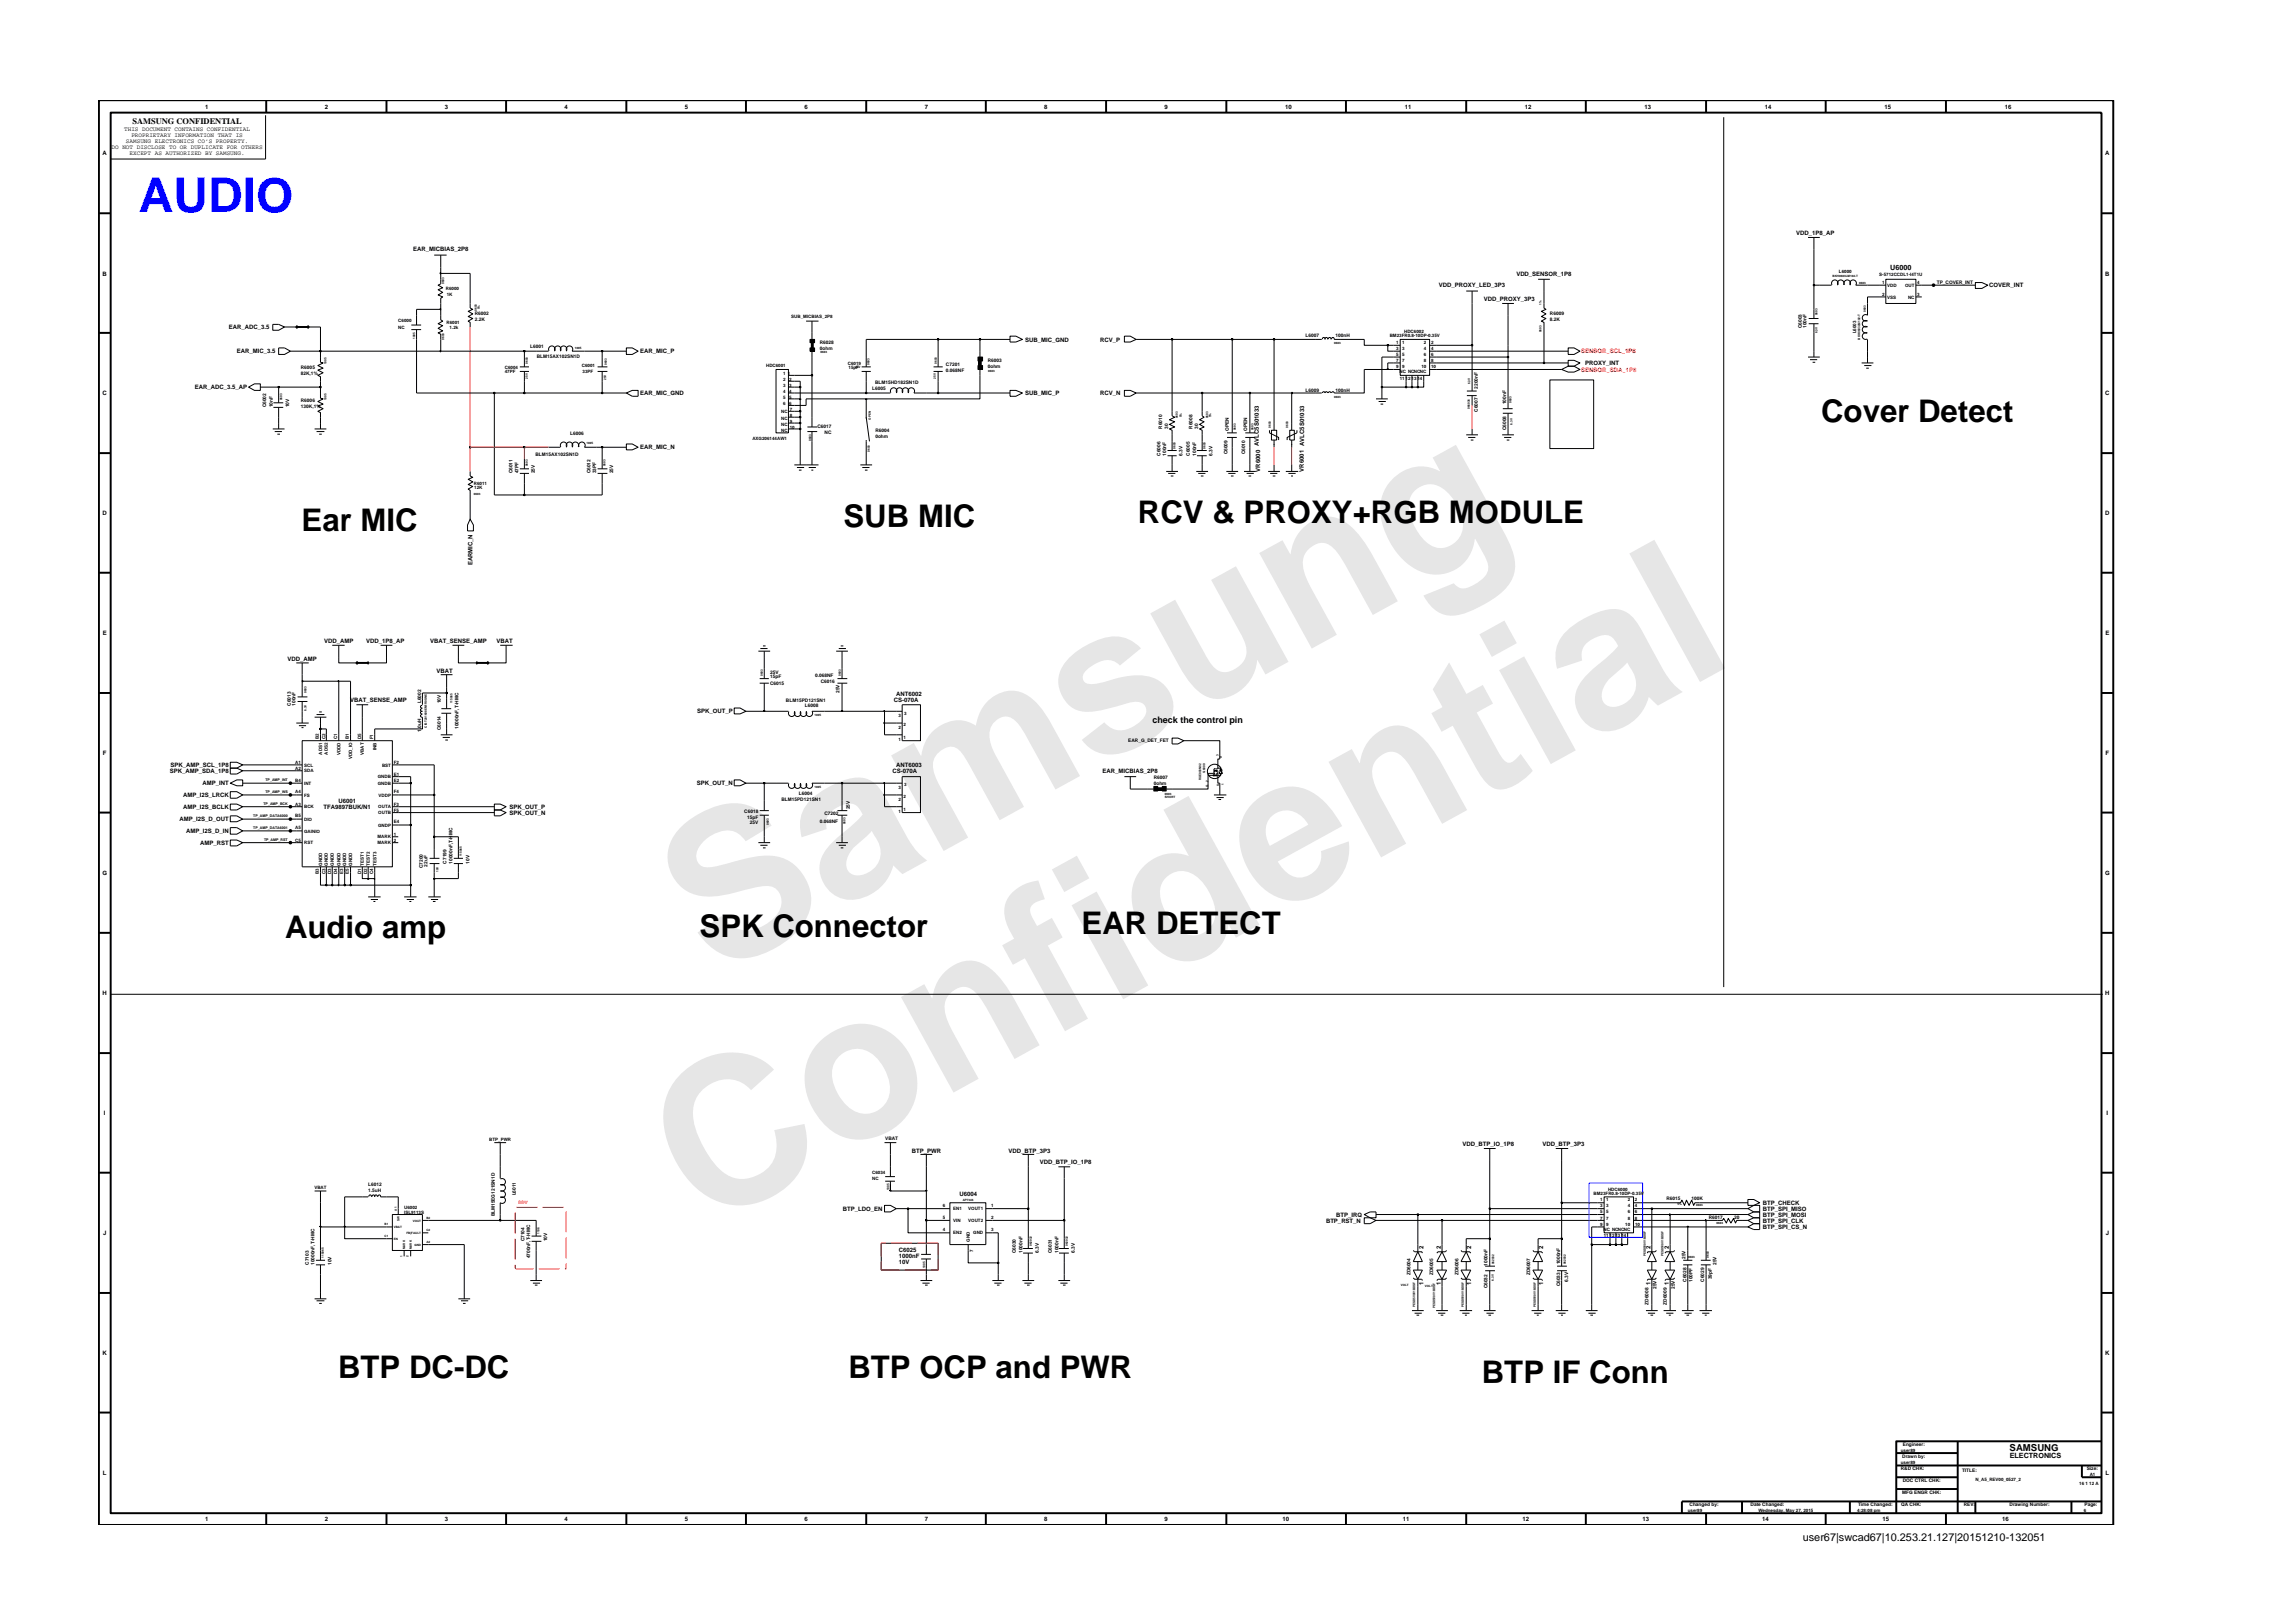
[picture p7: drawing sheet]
<svg xmlns="http://www.w3.org/2000/svg" width="297mm" height="210mm" viewBox="0 0 297 210" stroke-linecap="round" stroke-linejoin="round" font-family="sans-serif">
<defs><g id="words">
<g font-size="26.5" fill="#e6e6e6">
<text x="92.4" y="126.7" transform="rotate(-29 92.4 126.7)">Samsung</text>
<text x="91.1" y="159.4" transform="rotate(-29 91.1 159.4)">Confidential</text>
</g>
<text font-size="6.2" fill="#00f" x="18" y="27.5">AUDIO</text>
<g font-size="4">
<text x="235.9" y="54.6">Cover Detect</text>
<text x="39.1" y="68.7">Ear MIC</text>
<text x="109.3" y="68.3">SUB MIC</text>
<text x="147.4" y="67.7">RCV &amp; PROXY+RGB MODULE</text>
<text x="36.9" y="121.6">Audio amp</text>
<text x="90.6" y="121.4">SPK Connector</text>
<text x="140.1" y="121">EAR DETECT</text>
<text x="43.8" y="178.5">BTP DC-DC</text>
<text x="109.9" y="178.5">BTP OCP and PWR</text>
<text x="192" y="179.2">BTP IF Conn</text>
</g>
<text font-size="1.4" x="233.5" y="199.7">user67|swcad67|10.253.21.127|20151210-132051</text>
<g font-size="1.2">
<text x="149.3" y="93.7">check the control pin</text>
<text x="260.3" y="187.9">SAMSUNG</text>
</g>
<text font-size="1.1" x="17.2" y="16.1">SAMSUNG CONFIDENTIAL</text>
<g font-size=".9">
<text x="244.9" y="35">U6000</text>
<text x="260.3" y="188.8">ELECTRONICS</text>
</g>
<g font-size=".8">
<text x="16.1" y="17">THIS DOCUMENT CONTAINS CONFIDENTIAL</text>
<text x="17" y="17.8">PROPRIETARY INFORMATION THAT IS</text>
<text x="26.6" y="14.1">1</text>
<text x="42.1" y="14.1">2</text>
<text x="57.6" y="14.1">3</text>
<text x="73.1" y="14.1">4</text>
<text x="88.7" y="14.1">5</text>
<text x="104.2" y="14.1">6</text>
<text x="119.8" y="14.1">7</text>
<text x="135.3" y="14.1">8</text>
<text x="150.9" y="14.1">9</text>
<text x="166.5" y="14.1">10</text>
<text x="182" y="14.1">11</text>
<text x="197.5" y="14.1">12</text>
<text x="213" y="14.1">13</text>
<text x="228.6" y="14.1">14</text>
<text x="244.1" y="14.1">15</text>
<text x="259.7" y="14.1">16</text>
<text x="13.3" y="20.1">A</text>
<text x="14.5" y="19.3">DO NOT DISCLOSE TO OR DUPLICATE FOR OTHERS</text>
<text x="16.3" y="18.5">SAMSUNG ELECTRONICS CO’S PROPERTY.</text>
<text x="16.8" y="20.1">EXCEPT AS AUTHORIZED BY SAMSUNG.</text>
<text x="272.7" y="20.1">A</text>
<text x="13.3" y="35.7">B</text>
<text x="53.5" y="32.6">EAR_MICBIAS_2P8</text>
<text x="196.4" y="35.7">VDD_SENSOR_1P8</text>
<text x="232.7" y="30.5">VDD_1P8_AP</text>
<text x="272.7" y="35.7">B</text>
<text x="186.4" y="37.2">VDD_PROXY_LED_3P3</text>
<text x="192.2" y="39">VDD_PROXY_3P3</text>
<text x="257.7" y="37.2">COVER_INT</text>
<text x="29.6" y="42.6">EAR_ADC_3.5</text>
<text x="30.7" y="45.8">EAR_MIC_3.5</text>
<text x="82.9" y="45.8">EAR_MIC_P</text>
<text x="132.8" y="44.3">SUB_MIC_GND</text>
<text x="142.5" y="44.3">RCV_P</text>
<text x="205.3" y="47.3">PROXY_INT</text>
<text x="13.3" y="51.2">C</text>
<text x="25.3" y="50.4">EAR_ADC_3.5_AP</text>
<text x="82.9" y="51.2">EAR_MIC_GND</text>
<text x="132.8" y="51.2">SUB_MIC_P</text>
<text x="142.5" y="51.2">RCV_N</text>
<text x="272.7" y="51.2">C</text>
<text x="82.9" y="58.2">EAR_MIC_N</text>
<text x="163.1" y="57.8" transform="rotate(-90 163.1 57.8)">AVLC5S01033</text>
<text x="163.3" y="61.1" transform="rotate(-90 163.3 61.1)">VR6000</text>
<text x="168.9" y="61.1" transform="rotate(-90 168.9 61.1)">VR6001 AVLC5S01033</text>
<text x="13.3" y="66.8">D</text>
<text x="272.7" y="66.8">D</text>
<text x="61.2" y="73.3" transform="rotate(-90 61.2 73.3)">EARMIC_N</text>
<text x="13.3" y="82.3">E</text>
<text x="42" y="83.3">VDD_AMP</text>
<text x="47.4" y="83.3">VDD_1P8_AP</text>
<text x="55.7" y="83.3">VBAT_SENSE_AMP</text>
<text x="64.3" y="83.3">VBAT</text>
<text x="272.7" y="82.3">E</text>
<text x="37.2" y="85.6">VDD_AMP</text>
<text x="56.5" y="87.2">VBAT</text>
<text x="45.4" y="91">VBAT_SENSE_AMP</text>
<text x="90.3" y="92.4">SPK_OUT_P</text>
<text x="115.8" y="90.9">CS-070A</text>
<text x="116.1" y="90.2">ANT6002</text>
<text x="13.3" y="97.8">F</text>
<text x="22" y="100.1">SPK_AMP_SDA_1P8</text>
<text x="22.1" y="99.4">SPK_AMP_SCL_1P8</text>
<text x="26.3" y="101.7">AMP_INT</text>
<text x="90.3" y="101.7">SPK_OUT_N</text>
<text x="115.6" y="100.1">CS-070A</text>
<text x="116.1" y="99.4">ANT6003</text>
<text x="142.8" y="100.1">EAR_MICBIAS_2P8</text>
<text x="272.8" y="97.8">F</text>
<text x="23.3" y="106.4">AMP_I2S_D_OUT</text>
<text x="23.7" y="103.3">AMP_I2S_LRCK</text>
<text x="23.7" y="104.8">AMP_I2S_BCLK</text>
<text x="24.1" y="107.9">AMP_I2S_D_IN</text>
<text x="41.9" y="104.8">TFA9897BUK/N1</text>
<text x="43.8" y="104">U6001</text>
<text x="66" y="105.6">SPK_OUT_N</text>
<text x="66" y="104.8">SPK_OUT_P</text>
<text x="13.3" y="113.3">G</text>
<text x="26" y="109.4">AMP_RST</text>
<text x="272.7" y="113.3">G</text>
<text x="13.3" y="128.9">H</text>
<text x="272.7" y="128.9">H</text>
<text x="13.5" y="144.4">I</text>
<text x="118.1" y="149.3">BTP_PWR</text>
<text x="130.7" y="149.3">VDD_BTP_3P3</text>
<text x="189.5" y="148.5">VDD_BTP_IO_1P8</text>
<text x="199.8" y="148.5">VDD_BTP_3P3</text>
<text x="272.9" y="144.4">I</text>
<text x="124.3" y="154.9">U6004</text>
<text x="134.7" y="150.8">VDD_BTP_IO_1P8</text>
<text x="13.4" y="160">J</text>
<text x="109.2" y="156.9">BTP_LDO_EN</text>
<text x="171.8" y="158.4">BTP_RST_N</text>
<text x="173.1" y="157.6">BTP_IRQ</text>
<text x="184.4" y="161.8" transform="rotate(-90 184.4 161.8)">2</text>
<text x="186.6" y="161.8" transform="rotate(-90 186.6 161.8)">2</text>
<text x="190.6" y="161.8" transform="rotate(-90 190.6 161.8)">2</text>
<text x="199.9" y="161.8" transform="rotate(-90 199.9 161.8)">2</text>
<text x="213.8" y="161.8" transform="rotate(-90 213.8 161.8)">2</text>
<text x="216.2" y="161.8" transform="rotate(-90 216.2 161.8)">2</text>
<text x="228.4" y="156.9">BTP_SPI_MISO</text>
<text x="228.4" y="157.6">BTP_SPI_MOSI</text>
<text x="228.4" y="158.4">BTP_SPI_CLK</text>
<text x="228.4" y="159.2">BTP_SPI_CS_N</text>
<text x="228.4" y="156.1">BTP_CHECK</text>
<text x="272.8" y="160">J</text>
<text x="116.4" y="162.2">C6025</text>
<text x="116.4" y="163.8">10V</text>
<text x="116.4" y="163">1000nF</text>
<text x="184.4" y="166.5" transform="rotate(-90 184.4 166.5)">1</text>
<text x="186.6" y="166.5" transform="rotate(-90 186.6 166.5)">1</text>
<text x="190.6" y="166.5" transform="rotate(-90 190.6 166.5)">1</text>
<text x="199.9" y="166.5" transform="rotate(-90 199.9 166.5)">1</text>
<text x="213.8" y="166.5" transform="rotate(-90 213.8 166.5)">1</text>
<text x="216.2" y="166.5" transform="rotate(-90 216.2 166.5)">1</text>
<text x="13.3" y="175.5">K</text>
<text x="272.7" y="175.5">K</text>
<text x="13.3" y="191.1">L</text>
<text x="272.8" y="191.1">L</text>
<text x="26.6" y="197.1">1</text>
<text x="42.1" y="197.1">2</text>
<text x="57.6" y="197.1">3</text>
<text x="73.1" y="197.1">4</text>
<text x="88.7" y="197.1">5</text>
<text x="104.2" y="197.1">6</text>
<text x="119.8" y="197.1">7</text>
<text x="135.3" y="197.1">8</text>
<text x="150.9" y="197.1">9</text>
<text x="166.1" y="197.1">10</text>
<text x="181.7" y="197.1">11</text>
<text x="197.2" y="197.1">12</text>
<text x="212.8" y="197.1">13</text>
<text x="228.3" y="197.1">14</text>
<text x="243.9" y="197.1">15</text>
<text x="259.4" y="197.1">16</text>
</g>
<g font-size=".8" fill="#f00">
<text x="204.8" y="45.8">SENSOR_SCL_1P8</text>
<text x="204.8" y="48.1">SENSOR_SDA_1P8</text>
</g>
<g font-size=".6">
<text x="238.2" y="35.4">L6000</text>
<text x="243.4" y="35.8">S-5712CCDL1-I4T1U</text>
<text x="51.6" y="41.8">C6000</text>
<text x="57.8" y="37.5">R6000</text>
<text x="57.9" y="38.3">1K</text>
<text x="61.5" y="41.6">2.2K</text>
<text x="61.5" y="40.8">R6002</text>
<text x="102.5" y="41.2">SUB_MICBIAS_2P8</text>
<text x="200.8" y="41.6">8.2K</text>
<text x="200.8" y="40.8">R6009</text>
<text x="243.8" y="38.4">2</text>
<text x="243.8" y="36.8">1</text>
<text x="244.5" y="37.2">VDD</text>
<text x="244.5" y="38.7">VSS</text>
<text x="246.8" y="37.2">OUT</text>
<text x="247.2" y="38.7">NC</text>
<text x="248.4" y="38.4">3</text>
<text x="248.4" y="36.8">4</text>
<text x="250.9" y="36.8">TP_COVER_INT</text>
<text x="39" y="47.9">R6005</text>
<text x="51.6" y="42.6">NC</text>
<text x="57.8" y="42">R6001</text>
<text x="58.2" y="42.6">1.2k</text>
<text x="65.4" y="47.9">C6004</text>
<text x="68.7" y="45.1">L6001</text>
<text x="69.5" y="46.3">BLM15AX102SN1D</text>
<text x="75.4" y="47.5">C6001</text>
<text x="99.2" y="47.5">HDC6001</text>
<text x="106.2" y="45.3">0ohm</text>
<text x="106.2" y="44.6">R6028</text>
<text x="109.8" y="47.3">C6019</text>
<text x="109.9" y="47.9">15pF</text>
<text x="122.5" y="47.4">C7201</text>
<text x="128" y="47.6">0ohm</text>
<text x="128" y="46.8">R6003</text>
<text x="169.1" y="43.7">L6007</text>
<text x="173" y="43.7">100nH</text>
<text x="180" y="43.7">BM23FR0.8-10DP-0.35V</text>
<text x="180.9" y="44.6">1</text>
<text x="180.9" y="46.9">7</text>
<text x="180.9" y="47.7">9</text>
<text x="180.9" y="45.3">3</text>
<text x="180.9" y="46.1">5</text>
<text x="181.6" y="44.6">1</text>
<text x="181.6" y="46.9">7</text>
<text x="181.6" y="47.7">9</text>
<text x="181.6" y="45.3">3</text>
<text x="181.6" y="46.1">5</text>
<text x="181.9" y="43.1">HDC6002</text>
<text x="184.1" y="47.7">10</text>
<text x="184.4" y="46.1">6</text>
<text x="184.4" y="46.9">8</text>
<text x="184.4" y="44.6">2</text>
<text x="184.4" y="45.3">4</text>
<text x="185.4" y="46.1">6</text>
<text x="185.4" y="46.9">8</text>
<text x="185.4" y="44.6">2</text>
<text x="185.4" y="45.3">4</text>
<text x="185.4" y="47.7">10</text>
<text x="233.4" y="42.5" transform="rotate(-90 233.4 42.5)">C6003</text>
<text x="234" y="42.5" transform="rotate(-90 234 42.5)">100nF</text>
<text x="240.4" y="43.2" transform="rotate(-90 240.4 43.2)">L6003</text>
<text x="34.5" y="52.8" transform="rotate(-90 34.5 52.8)">C6002</text>
<text x="35.3" y="52.8" transform="rotate(-90 35.3 52.8)">10nF</text>
<text x="37.5" y="52.8" transform="rotate(-90 37.5 52.8)">10V</text>
<text x="39" y="52.9">130K,1%</text>
<text x="39" y="52.1">R6006</text>
<text x="39" y="48.6">82K,1%</text>
<text x="65.4" y="48.4">47PF</text>
<text x="75.5" y="48.3">33PF</text>
<text x="101.2" y="53.5">NC</text>
<text x="101.5" y="50.9">4</text>
<text x="101.5" y="51.7">5</text>
<text x="101.5" y="52.5">6</text>
<text x="101.5" y="48.6">1</text>
<text x="101.5" y="49.4">2</text>
<text x="101.5" y="50.2">3</text>
<text x="102.1" y="48.6">1</text>
<text x="102.2" y="50.9">4</text>
<text x="102.2" y="52.5">6</text>
<text x="102.2" y="49.4">2</text>
<text x="102.2" y="51.7">5</text>
<text x="102.2" y="50.2">3</text>
<text x="102.3" y="53.3">7</text>
<text x="113" y="50.5">L6005</text>
<text x="113.4" y="49.8">BLM15HD182SN1D</text>
<text x="122.5" y="48.2">0.068NF</text>
<text x="169.1" y="50.7">L6009</text>
<text x="173" y="50.7">100nH</text>
<text x="181.3" y="48.4">NC NCNCNC</text>
<text x="181.3" y="49.2">11</text>
<text x="182.1" y="49.2">12</text>
<text x="182.9" y="49.2">13 14</text>
<text x="191.5" y="53.3" transform="rotate(-90 191.5 53.3)">C6007</text>
<text x="191.5" y="50.3" transform="rotate(-90 191.5 50.3)">2200nF</text>
<text x="195.1" y="52.4" transform="rotate(-90 195.1 52.4)">100nF</text>
<text x="69.4" y="59.1">BLM15AX102SN1D</text>
<text x="73.9" y="56.3">L6006</text>
<text x="97.5" y="57">AXG206144AW1</text>
<text x="101.2" y="54.4">NC</text>
<text x="101.2" y="55.1">NC</text>
<text x="101.2" y="55.9">NC</text>
<text x="102.3" y="54">8</text>
<text x="102.3" y="54.8">9</text>
<text x="102.3" y="55.6">10</text>
<text x="105.9" y="55.4">C6017</text>
<text x="106.8" y="56.3">NC</text>
<text x="113.4" y="56.8">0ohm</text>
<text x="113.4" y="56">R6004</text>
<text x="150.3" y="59" transform="rotate(-90 150.3 59)">C6006</text>
<text x="150.6" y="55.6" transform="rotate(-90 150.6 55.6)">R6010</text>
<text x="151.1" y="59" transform="rotate(-90 151.1 59)">100nF</text>
<text x="151.3" y="55.6" transform="rotate(-90 151.3 55.6)">30</text>
<text x="153.2" y="59" transform="rotate(-90 153.2 59)">6.3V</text>
<text x="154.1" y="59" transform="rotate(-90 154.1 59)">C6005</text>
<text x="154.5" y="55.6" transform="rotate(-90 154.5 55.6)">R6008</text>
<text x="155" y="59" transform="rotate(-90 155 59)">100nF</text>
<text x="155.2" y="55.6" transform="rotate(-90 155.2 55.6)">30</text>
<text x="157.1" y="59" transform="rotate(-90 157.1 59)">6.3V</text>
<text x="159" y="58.9" transform="rotate(-90 159 58.9)">C6009</text>
<text x="159.2" y="55.8" transform="rotate(-90 159.2 55.8)">OPEN</text>
<text x="161.3" y="58.9" transform="rotate(-90 161.3 58.9)">C6010</text>
<text x="161.6" y="55.8" transform="rotate(-90 161.6 55.8)">OPEN</text>
<text x="195.1" y="55.7" transform="rotate(-90 195.1 55.7)">C6008</text>
<text x="61.4" y="62.9">R6011</text>
<text x="61.4" y="63.4">12K</text>
<text x="66.4" y="61.3" transform="rotate(-90 66.4 61.3)">C6011</text>
<text x="67.2" y="61.3" transform="rotate(-90 67.2 61.3)">47PF</text>
<text x="69.3" y="61.3" transform="rotate(-90 69.3 61.3)">25V</text>
<text x="76.5" y="61.3" transform="rotate(-90 76.5 61.3)">C6012</text>
<text x="77.2" y="61.3" transform="rotate(-90 77.2 61.3)">33PF</text>
<text x="79.4" y="61.3" transform="rotate(-90 79.4 61.3)">25V</text>
<text x="99.8" y="87.9">15pF</text>
<text x="99.8" y="87.3">25V</text>
<text x="99.8" y="88.7">C6015</text>
<text x="105.6" y="87.7">0.068NF</text>
<text x="106.3" y="88.4">C6016</text>
<text x="108.8" y="89.8" transform="rotate(-90 108.8 89.8)">25V</text>
<text x="37.7" y="91.5" transform="rotate(-90 37.7 91.5)">C6013</text>
<text x="38.3" y="91.4" transform="rotate(-90 38.3 91.4)">100nF</text>
<text x="41.3" y="95.8" transform="rotate(-90 41.3 95.8)">B2</text>
<text x="42.2" y="95.8" transform="rotate(-90 42.2 95.8)">C2</text>
<text x="43.7" y="95.8" transform="rotate(-90 43.7 95.8)">C1</text>
<text x="45.2" y="95.8" transform="rotate(-90 45.2 95.8)">B1</text>
<text x="46.8" y="95.8" transform="rotate(-90 46.8 95.8)">D5</text>
<text x="48.3" y="95.8" transform="rotate(-90 48.3 95.8)">F1</text>
<text x="54.6" y="94.8" transform="rotate(-90 54.6 94.8)">1.0uH</text>
<text x="54.6" y="91.1" transform="rotate(-90 54.6 91.1)">L6002</text>
<text x="57.1" y="91.1" transform="rotate(-90 57.1 91.1)">10V</text>
<text x="57.1" y="94.6" transform="rotate(-90 57.1 94.6)">C6014</text>
<text x="59.4" y="94.4" transform="rotate(-90 59.4 94.4)">10000nF,T-HMC</text>
<text x="101.8" y="90.9">BLM15PD121SN1</text>
<text x="104.3" y="91.5">L6008</text>
<text x="116.4" y="96">1</text>
<text x="116.4" y="94.4">2</text>
<text x="116.4" y="92.9">3</text>
<text x="117.1" y="95.7">1</text>
<text x="117.1" y="94.1">2</text>
<text x="117.1" y="92.6">3</text>
<text x="38.2" y="101.2">B4</text>
<text x="38.2" y="99">A1</text>
<text x="38.2" y="99.7">A2</text>
<text x="39.4" y="101.7">INT</text>
<text x="39.4" y="99.3">SCL</text>
<text x="39.4" y="100.1">SDA</text>
<text x="41.7" y="97.8" transform="rotate(-90 41.7 97.8)">ADS1</text>
<text x="42.5" y="97.8" transform="rotate(-90 42.5 97.8)">ADS2</text>
<text x="44.1" y="97.9" transform="rotate(-90 44.1 97.9)">VDDD</text>
<text x="45.6" y="98.4" transform="rotate(-90 45.6 98.4)">VDD_IO</text>
<text x="47.1" y="97.8" transform="rotate(-90 47.1 97.8)">VBAT</text>
<text x="48.8" y="97.2" transform="rotate(-90 48.8 97.2)">INB</text>
<text x="48.9" y="101.7">GNDB</text>
<text x="48.9" y="100.8">GNDB</text>
<text x="49.5" y="99.3">BST</text>
<text x="51" y="99">F2</text>
<text x="51" y="101.2">E2</text>
<text x="51" y="100.5">E1</text>
<text x="117.1" y="101.9">3</text>
<text x="146.2" y="96.2">EAR_G_DET_FET</text>
<text x="149.5" y="101">R6007</text>
<text x="149.5" y="101.7">0ohm</text>
<text x="38.2" y="105.9">B5</text>
<text x="38.2" y="104.4">A3</text>
<text x="38.2" y="102.8">A4</text>
<text x="38.2" y="107.4">A5</text>
<text x="39.4" y="106.3">DIO</text>
<text x="39.4" y="104.7">BCK</text>
<text x="39.4" y="103.2">FS</text>
<text x="39.4" y="107.9">GAINIO</text>
<text x="49" y="107.1">GNDP</text>
<text x="49" y="104.7">OUTA</text>
<text x="49" y="105.5">OUTB</text>
<text x="49" y="103.2">VDDP</text>
<text x="51" y="106.7">E4</text>
<text x="51" y="104.4">F3</text>
<text x="51" y="102.8">F4</text>
<text x="51" y="105.1">F5</text>
<text x="96.4" y="105.3">C6018</text>
<text x="96.8" y="106.1">15pF</text>
<text x="97.1" y="106.7">25V</text>
<text x="101.2" y="103.8">BLM15PD121SN1</text>
<text x="103.5" y="103">L6004</text>
<text x="106.2" y="106.6">0.068NF</text>
<text x="106.8" y="105.6">C7202</text>
<text x="110.1" y="104.9" transform="rotate(-90 110.1 104.9)">25V</text>
<text x="116.4" y="105.3">1</text>
<text x="116.4" y="103.7">2</text>
<text x="116.4" y="102.2">3</text>
<text x="117.1" y="105">1</text>
<text x="117.1" y="103.4">2</text>
<text x="38.2" y="109">C5</text>
<text x="39.4" y="109.4">RST</text>
<text x="41.3" y="113.2" transform="rotate(-90 41.3 113.2)">B3</text>
<text x="41.7" y="112.1" transform="rotate(-90 41.7 112.1)">GNDD</text>
<text x="42.2" y="113.2" transform="rotate(-90 42.2 113.2)">C3</text>
<text x="42.5" y="112.1" transform="rotate(-90 42.5 112.1)">GNDD</text>
<text x="42.9" y="113.2" transform="rotate(-90 42.9 113.2)">D3</text>
<text x="43.3" y="112.1" transform="rotate(-90 43.3 112.1)">GNDD</text>
<text x="43.7" y="113.2" transform="rotate(-90 43.7 113.2)">D4</text>
<text x="44.1" y="112.1" transform="rotate(-90 44.1 112.1)">GNDD</text>
<text x="44.4" y="113.2" transform="rotate(-90 44.4 113.2)">E3</text>
<text x="44.9" y="112.1" transform="rotate(-90 44.9 112.1)">GNDD</text>
<text x="45.2" y="113.2" transform="rotate(-90 45.2 113.2)">E5</text>
<text x="45.6" y="112.1" transform="rotate(-90 45.6 112.1)">GNDD</text>
<text x="46.8" y="113.2" transform="rotate(-90 46.8 113.2)">D1</text>
<text x="47.1" y="112.1" transform="rotate(-90 47.1 112.1)">TEST1</text>
<text x="47.6" y="113.2" transform="rotate(-90 47.6 113.2)">D2</text>
<text x="47.9" y="112.1" transform="rotate(-90 47.9 112.1)">TEST2</text>
<text x="48.3" y="113.2" transform="rotate(-90 48.3 113.2)">C4</text>
<text x="48.8" y="112.1" transform="rotate(-90 48.8 112.1)">TEST3</text>
<text x="48.9" y="108.6">MARK</text>
<text x="48.9" y="109.4">MARK</text>
<text x="51" y="108.3">1</text>
<text x="51" y="109">2</text>
<text x="54.8" y="112.4" transform="rotate(-90 54.8 112.4)">C7200</text>
<text x="55.4" y="112.3" transform="rotate(-90 55.4 112.3)">22uF</text>
<text x="57.9" y="111.9" transform="rotate(-90 57.9 111.9)">C7199</text>
<text x="58.6" y="111.9" transform="rotate(-90 58.6 111.9)">10000nF,T-HMC</text>
<text x="60.8" y="111.9" transform="rotate(-90 60.8 111.9)">10V</text>
<text x="63.4" y="147.8">BTP_PWR</text>
<text x="114.7" y="147.7">VBAT</text>
<text x="40.7" y="154">VBAT</text>
<text x="47.7" y="153.6">L6012</text>
<text x="47.7" y="154.4">1.5uH</text>
<text x="66.8" y="154.9" transform="rotate(-90 66.8 154.9)">L6011</text>
<text x="113" y="152.1">C6034</text>
<text x="113" y="152.9">NC</text>
<text x="206.4" y="154.8">BM23FR0.8-10DP-0.35V</text>
<text x="207.3" y="155.6">1</text>
<text x="208.1" y="155.6">1</text>
<text x="208.3" y="154.3">HDC6000</text>
<text x="210.9" y="155.6">2</text>
<text x="211.8" y="155.6">2</text>
<text x="215.9" y="155.5">R6015</text>
<text x="219.1" y="155.5">100K</text>
<text x="52.4" y="156.6">U6002</text>
<text x="52.4" y="157.2">ISL9113S</text>
<text x="64.1" y="157.6" transform="rotate(-90 64.1 157.6)">BLM15EG121SN1D</text>
<text x="67.9" y="160.8" transform="rotate(-90 67.9 160.8)">C7104</text>
<text x="70.9" y="160.8" transform="rotate(-90 70.9 160.8)">10V</text>
<text x="122.1" y="158">5</text>
<text x="122.1" y="156.4">6</text>
<text x="122.1" y="159.5">4</text>
<text x="123.5" y="158.3">VIN</text>
<text x="123.5" y="156.8">EN1</text>
<text x="123.5" y="159.9">EN2</text>
<text x="125.4" y="156.8">VOUT1</text>
<text x="125.4" y="158.3">VOUT2</text>
<text x="125.6" y="160.9" transform="rotate(-90 125.6 160.9)">GND</text>
<text x="126.1" y="159.9">GND</text>
<text x="128.4" y="156.4">1</text>
<text x="128.4" y="158">2</text>
<text x="128.4" y="159.5">3</text>
<text x="207.3" y="156.4">3</text>
<text x="207.3" y="157.2">5</text>
<text x="207.3" y="158">7</text>
<text x="207.3" y="158.8">9</text>
<text x="207.7" y="159.5">NC NCNCNC</text>
<text x="207.7" y="160.3">11 12</text>
<text x="208.1" y="156.4">3</text>
<text x="208.1" y="157.2">5</text>
<text x="208.1" y="158">7</text>
<text x="208.1" y="158.8">9</text>
<text x="209.3" y="160.3">13</text>
<text x="210" y="160.3">14</text>
<text x="210.5" y="158.8">10</text>
<text x="210.9" y="156.4">4</text>
<text x="210.9" y="157.2">6</text>
<text x="210.9" y="158">8</text>
<text x="211.8" y="156.4">4</text>
<text x="211.8" y="157.2">6</text>
<text x="211.8" y="158">8</text>
<text x="211.8" y="158.8">10</text>
<text x="221.3" y="157.9">R6017</text>
<text x="224.6" y="157.9">20</text>
<text x="40" y="163.9" transform="rotate(-90 40 163.9)">C7103</text>
<text x="40.8" y="163.9" transform="rotate(-90 40.8 163.9)">10000nF,T-HMC</text>
<text x="43" y="163.9" transform="rotate(-90 43 163.9)">10V</text>
<text x="68.7" y="163" transform="rotate(-90 68.7 163)">4700nF,T-HMC</text>
<text x="126.1" y="162.2" transform="rotate(-90 126.1 162.2)">7</text>
<text x="131.6" y="162.3" transform="rotate(-90 131.6 162.3)">C6030</text>
<text x="132.4" y="162.3" transform="rotate(-90 132.4 162.3)">1000nF</text>
<text x="134.6" y="162.3" transform="rotate(-90 134.6 162.3)">6.3V</text>
<text x="136.3" y="162.3" transform="rotate(-90 136.3 162.3)">C6031</text>
<text x="137.1" y="162.3" transform="rotate(-90 137.1 162.3)">1000nF</text>
<text x="139.2" y="162.3" transform="rotate(-90 139.2 162.3)">6.3V</text>
<text x="182.7" y="165.2" transform="rotate(-90 182.7 165.2)">ZD6004</text>
<text x="185.6" y="165.2" transform="rotate(-90 185.6 165.2)">ZD6005</text>
<text x="188.9" y="165.2" transform="rotate(-90 188.9 165.2)">ZD6006</text>
<text x="192.7" y="166.9" transform="rotate(-90 192.7 166.9)">C6032</text>
<text x="192.7" y="163.9" transform="rotate(-90 192.7 163.9)">1000nF</text>
<text x="198.2" y="165.2" transform="rotate(-90 198.2 165.2)">ZD6007</text>
<text x="202.1" y="166.7" transform="rotate(-90 202.1 166.7)">C6033</text>
<text x="202.1" y="163.8" transform="rotate(-90 202.1 163.8)">1000nF</text>
<text x="203.1" y="166.1" transform="rotate(-90 203.1 166.1)">6.3V</text>
<text x="214.6" y="167" transform="rotate(-90 214.6 167)">25V</text>
<text x="217" y="167" transform="rotate(-90 217 167)">25V</text>
<text x="218.3" y="163.1" transform="rotate(-90 218.3 163.1)">25V</text>
<text x="218.5" y="166.1" transform="rotate(-90 218.5 166.1)">C6028</text>
<text x="219.2" y="166.1" transform="rotate(-90 219.2 166.1)">100PF</text>
<text x="220.8" y="166.1" transform="rotate(-90 220.8 166.1)">C6029</text>
<text x="221.8" y="165.7" transform="rotate(-90 221.8 165.7)">39pF</text>
<text x="222.4" y="163.9" transform="rotate(-90 222.4 163.9)">25V</text>
<text x="213.6" y="169" transform="rotate(-90 213.6 169)">ZD6008</text>
<text x="215.9" y="169" transform="rotate(-90 215.9 169)">ZD6009</text>
<text x="246.2" y="190.4">R&amp;D CHK:</text>
<text x="246.2" y="189.6">user89</text>
<text x="246.2" y="188.1">user89</text>
<text x="246.4" y="188.9">Drawn by:</text>
<text x="246.5" y="187.4">Engineer:</text>
<text x="254.2" y="190.7">TITLE:</text>
<text x="255.9" y="191.8">N_A5_REV00_0527_2</text>
<text x="270.3" y="190.4">Size:</text>
<text x="270.7" y="191.2">A1</text>
<text x="218.6" y="195.9">user89</text>
<text x="218.9" y="195.1">Changed by:</text>
<text x="226.8" y="195.1">Date Changed:</text>
<text x="227.8" y="195.9">Wednesday, May 27, 2015</text>
<text x="240.6" y="195.9">4:28:08 pm</text>
<text x="240.7" y="195.1">Time Changed:</text>
<text x="246.3" y="195.1">QA CHK:</text>
<text x="246.4" y="193.5">MFG ENGR CHK:</text>
<text x="246.5" y="192">DOC CTRL CHK:</text>
<text x="254.4" y="195.1">REV:</text>
<text x="260.3" y="195.1">Drawing Number:</text>
<text x="269.4" y="192.4">16 1 12 A</text>
<text x="269.9" y="195.9">6</text>
<text x="270" y="195.1">Page:</text>
</g>
<text font-size=".6" fill="#f00" x="67.1" y="156">BDV</text>
<g font-size=".5">
<text x="34.4" y="101.2">TP_AMP_INT</text>
<text x="32.8" y="105.9">TP_AMP_DATA6000</text>
<text x="32.8" y="107.4">TP_AMP_DATA6001</text>
<text x="34.1" y="104.3">TP_AMP_BCK</text>
<text x="34.4" y="102.7">TP_AMP_WS</text>
<text x="34.2" y="109">TP_AMP_RST</text>
</g>
<g font-size=".4">
<text x="237.4" y="35.9">BKH0603LM102-T</text>
<text x="57.5" y="36.8" transform="rotate(-90 57.5 36.8)">0603</text>
<text x="61.8" y="40.2" transform="rotate(-90 61.8 40.2)">0603</text>
<text x="62.2" y="40.1" transform="rotate(-90 62.2 40.1)">5%</text>
<text x="199.7" y="39.5" transform="rotate(-90 199.7 39.5)">1%</text>
<text x="235.5" y="40.8" transform="rotate(-90 235.5 40.8)">0603</text>
<text x="240.8" y="36.7">0603</text>
<text x="241.7" y="40.4" transform="rotate(-90 241.7 40.4)">0603</text>
<text x="42.3" y="47.2" transform="rotate(-90 42.3 47.2)">1005</text>
<text x="53.8" y="43.9" transform="rotate(-90 53.8 43.9)">1005</text>
<text x="57.5" y="44" transform="rotate(-90 57.5 44)">0603</text>
<text x="68.4" y="47.1" transform="rotate(-90 68.4 47.1)">0603</text>
<text x="74.5" y="45.2">1005</text>
<text x="78.6" y="47.3" transform="rotate(-90 78.6 47.3)">0603</text>
<text x="106.3" y="45.8">0603</text>
<text x="110.8" y="47.6">25V</text>
<text x="112.6" y="47.3" transform="rotate(-90 112.6 47.3)">0603</text>
<text x="121.4" y="47.1" transform="rotate(-90 121.4 47.1)">0603</text>
<text x="172.8" y="44.5">0603</text>
<text x="199.7" y="43.1" transform="rotate(-90 199.7 43.1)">0603</text>
<text x="235.5" y="43.2" transform="rotate(-90 235.5 43.2)">6.3V</text>
<text x="241" y="44" transform="rotate(-90 241 44)">BKH0603LM102-T</text>
<text x="36.5" y="51.8" transform="rotate(-90 36.5 51.8)">0603</text>
<text x="42.3" y="51.8" transform="rotate(-90 42.3 51.8)">1005</text>
<text x="68.4" y="49.1" transform="rotate(-90 68.4 49.1)">25V</text>
<text x="78.5" y="49.2" transform="rotate(-90 78.5 49.2)">25V</text>
<text x="121.2" y="49.1" transform="rotate(-90 121.2 49.1)">25V</text>
<text x="128" y="48.1">0603</text>
<text x="172.8" y="51.5">0603</text>
<text x="190.4" y="53" transform="rotate(-90 190.4 53)">066036</text>
<text x="190.4" y="49.8" transform="rotate(-90 190.4 49.8)">6.3V</text>
<text x="195.8" y="52.2" transform="rotate(-90 195.8 52.2)">0603</text>
<text x="76" y="57.5">1005</text>
<text x="105.1" y="57.1" transform="rotate(-90 105.1 57.1)">0603</text>
<text x="112.7" y="58.5" transform="rotate(-90 112.7 58.5)">0603</text>
<text x="112.8" y="54.4" transform="rotate(-90 112.8 54.4)">OPEN</text>
<text x="152.3" y="58.1" transform="rotate(-90 152.3 58.1)">0603</text>
<text x="152.6" y="54.2" transform="rotate(-90 152.6 54.2)">0603</text>
<text x="153.1" y="54" transform="rotate(-90 153.1 54)">5%</text>
<text x="156.2" y="58.1" transform="rotate(-90 156.2 58.1)">0603</text>
<text x="156.5" y="54.2" transform="rotate(-90 156.5 54.2)">0603</text>
<text x="156.9" y="54" transform="rotate(-90 156.9 54)">5%</text>
<text x="160.1" y="55.7" transform="rotate(-90 160.1 55.7)">0603</text>
<text x="162.4" y="55.7" transform="rotate(-90 162.4 55.7)">0603</text>
<text x="164.6" y="55.4" transform="rotate(-90 164.6 55.4)">0603</text>
<text x="166.9" y="55.4" transform="rotate(-90 166.9 55.4)">0603</text>
<text x="195.9" y="55" transform="rotate(-90 195.9 55)">6.3V</text>
<text x="61.4" y="64.1">0603</text>
<text x="68.4" y="60.4" transform="rotate(-90 68.4 60.4)">0603</text>
<text x="78.5" y="60.4" transform="rotate(-90 78.5 60.4)">0603</text>
<text x="39.7" y="89.8" transform="rotate(-90 39.7 89.8)">0603</text>
<text x="98.8" y="87.6" transform="rotate(-90 98.8 87.6)">0603</text>
<text x="108.9" y="87.6" transform="rotate(-90 108.9 87.6)">0603</text>
<text x="39.7" y="92.1" transform="rotate(-90 39.7 92.1)">6.3V</text>
<text x="55.3" y="94.3" transform="rotate(-90 55.3 94.3)">CIGT201608EM1R0SNE</text>
<text x="58.6" y="91.1" transform="rotate(-90 58.6 91.1)">115065</text>
<text x="105.5" y="92.7">1005</text>
<text x="155.6" y="101.1" transform="rotate(-90 155.6 101.1)">RUE003N02</text>
<text x="156.1" y="100.1" transform="rotate(-90 156.1 100.1)">Q6000</text>
<text x="156.5" y="101.9" transform="rotate(-90 156.5 101.9)">G</text>
<text x="156.5" y="101.3" transform="rotate(-90 156.5 101.3)">2</text>
<text x="157.8" y="97.9" transform="rotate(-90 157.8 97.9)">3</text>
<text x="157.9" y="101.8" transform="rotate(-90 157.9 101.8)">S</text>
<text x="158.3" y="98.2" transform="rotate(-90 158.3 98.2)">D</text>
<text x="158.5" y="101.7" transform="rotate(-90 158.5 101.7)">1</text>
<text x="99.6" y="106.9" transform="rotate(-90 99.6 106.9)">0603</text>
<text x="105.5" y="102.1">1005</text>
<text x="109.5" y="106.8" transform="rotate(-90 109.5 106.8)">0603</text>
<text x="150.9" y="103.4">SHORT</text>
<text x="150.9" y="102.9">0603</text>
<text x="56.8" y="113" transform="rotate(-90 56.8 113)">10V</text>
<text x="59.8" y="110.9" transform="rotate(-90 59.8 110.9)">115065</text>
<text x="115.2" y="154.2" transform="rotate(-90 115.2 154.2)">1005</text>
<text x="124.7" y="155.6">AP7346</text>
<text x="49.8" y="160.2">C1</text>
<text x="49.8" y="158.7">B1</text>
<text x="51" y="160.6">EN</text>
<text x="51" y="159.1">VBAT</text>
<text x="51.4" y="156.8" transform="rotate(-90 51.4 156.8)">A1</text>
<text x="51.7" y="158.2" transform="rotate(-90 51.7 158.2)">SW</text>
<text x="52.5" y="161.8" transform="rotate(-90 52.5 161.8)">MARK</text>
<text x="52.7" y="159.9">FB|FAULT</text>
<text x="53.3" y="161.8" transform="rotate(-90 53.3 161.8)">MARK</text>
<text x="53.5" y="158.2">VOUT</text>
<text x="53.7" y="161.4">GND</text>
<text x="55.2" y="159.4">C2</text>
<text x="55.2" y="157.9">B2</text>
<text x="55.2" y="161">A2</text>
<text x="69.9" y="159.9" transform="rotate(-90 69.9 159.9)">1106</text>
<text x="133.7" y="161.4" transform="rotate(-90 133.7 161.4)">062032</text>
<text x="138.3" y="161.4" transform="rotate(-90 138.3 161.4)">062032</text>
<text x="217.3" y="156.1">5%</text>
<text x="219.7" y="156.2">0603</text>
<text x="222.4" y="158.5">0603</text>
<text x="42" y="162.9" transform="rotate(-90 42 162.9)">115065</text>
<text x="52.2" y="162.9" transform="rotate(-90 52.2 162.9)">1</text>
<text x="52.9" y="162.9" transform="rotate(-90 52.9 162.9)">2</text>
<text x="119.8" y="164.3" transform="rotate(-90 119.8 164.3)">1005</text>
<text x="181.4" y="166.7">VOLT</text>
<text x="184.6" y="166.8">VOLT</text>
<text x="193.5" y="165.9" transform="rotate(-90 193.5 165.9)">6.3V</text>
<text x="193.6" y="163.8" transform="rotate(-90 193.6 163.8)">062032</text>
<text x="202.8" y="163.8" transform="rotate(-90 202.8 163.8)">062032</text>
<text x="213.2" y="162.8" transform="rotate(-90 213.2 162.8)">PESD5V0V1BDSF</text>
<text x="215.5" y="162.8" transform="rotate(-90 215.5 162.8)">PESD5V0V1BDSF</text>
<text x="218.7" y="163">0603</text>
<text x="221.4" y="162.9" transform="rotate(-90 221.4 162.9)">0603</text>
<text x="183.3" y="169.3" transform="rotate(-90 183.3 169.3)">PESD5V0V1BDSF</text>
<text x="185.9" y="169.5" transform="rotate(-90 185.9 169.5)">PESD5V0V1BDSF</text>
<text x="189.6" y="169.4" transform="rotate(-90 189.6 169.4)">PESD5V0V1BDSF</text>
<text x="198.9" y="169.4" transform="rotate(-90 198.9 169.4)">PESD5V0V1BDSF</text>
</g>
</g></defs>
<g fill="none" stroke="#000" stroke-width=".13">
<path d="M34.4 14.9v5.7h-20.1M223.3 15.2v112.7M56.2 33h1.7M57 40h.1v.2h-.1zM57 35.3h.1v.2h-.1zM57.1 35.4h3.8v4.5l.3 .2-.6 .2 .6 .4-.6 .3 .6 .3-.6 .3 .3 .2v.6M57.1 33v3.8l-.3 .1 .5 .4-.5 .2 .5 .4-.5 .3 .5 .3-.2 .1v2.8l.2 .2-.5 .3 .5 .3-.5 .3 .5 .4-.5 .2 .3 .2v2.2M189.9 37.7h1.6M190.7 37.7v13M194.6 39.3h1.5M195.4 39.3v13.6M199.2 36.2h1.6"/>
<path d="M200 36.2v3.7l.3 .2-.6 .2 .6 .4-.6 .3 .6 .3-.6 .3 .3 .2v5.2M234.2 30.8h1.5M234.9 36.9h.2v.1h-.2zM235 36.9h2.3M235 30.8v10.5M237.3 36.9a.42 .42 0 0 1 .4-.6 .42 .42 0 0 1 .3 .6M238.1 36.9a.42 .42 0 0 1 .3-.6 .42 .42 0 0 1 .4 .6M238.9 36.9a.42 .42 0 0 1 .4-.6 .42 .42 0 0 1 .3 .6M239.7 36.9a.42 .42 0 0 1 .4-.6 .42 .42 0 0 1 .3 .6h3.9M244.3 36.2h3.9v3.1h-3.9zM244.3 38.5h-2.4v2.3a.42 .42 0 0 0-.7 .4 .42 .42 0 0 0 .7 .3M248.2 36.9h7.7"/>
<path d="M248.2 38.5h.7M250.4 36.9h.2v.1h-.2zM255.9 36.6h.8l.8 .3-.8 .5h-.8zM32.2 50.2l.8-.5h.7v.9h-.7zM33.7 50.2h7.8M35.3 42h.8l.8 .4-.8 .4h-.8zM35.3 55.6h1.6M35.4 52.8h1.3M35.4 52.2h1.3M35.6 55.9h.9M35.9 56.2h.4M36 50.1h.2v.1h-.2z"/>
<path d="M36.1 45.1h.8l.7 .4-.7 .4h-.8zM36.1 50.2v2M36.1 52.8v2.8M36.9 42.4h1.5M37.6 45.5h33.5M40 42.4h1.5v4.5l.4 .1-.7 .4 .7 .3-.7 .2 .7 .4-.7 .3 .3 .2v2.8l.4 .1-.7 .3 .7 .4-.7 .2 .7 .3-.7 .4 .3 .2v2.1M40.8 55.6h1.5M41 55.9h1M41.3 56.2h.4M41.4 50.1h.2v.1h-.2zM41.4 45.4h.2v.2h-.2zM53.3 42.1h1.3"/>
<path d="M53.3 42.7h1.3M54 42.7v8.2h27.1M57 45.4h.1v.2h-.1zM57.1 40.1h-3.1v2M60.8 57.9h.2v.1h-.2zM64 50.8h.1v.2h-.1zM64 50.9v13.2h14v-2.8M67.3 48.1h1.2M67.3 47.5h1.2M67.8 57.9h.2v.1h-.2zM67.8 50.8h.2v.2h-.2zM67.8 45.4h.2v.2h-.2z"/>
<path d="M67.9 45.5v2M67.9 48.1v2.8M67.9 59.5v1.2M71.1 57.9h1.5M71.1 45.5a.42 .42 0 0 1 .4-.7 .42 .42 0 0 1 .3 .7M71.9 45.5a.42 .42 0 0 1 .4-.7 .42 .42 0 0 1 .3 .7M72.6 45.5a.42 .42 0 0 1 .4-.7 .42 .42 0 0 1 .3 .7M72.6 57.9a.42 .42 0 0 1 .4-.6 .42 .42 0 0 1 .3 .6M73.4 45.5a.42 .42 0 0 1 .4-.7 .42 .42 0 0 1 .3 .7h7M73.4 57.9a.42 .42 0 0 1 .4-.6 .42 .42 0 0 1 .3 .6M74.2 57.9a.42 .42 0 0 1 .3-.6 .42 .42 0 0 1 .4 .6M75 57.9a.42 .42 0 0 1 .4-.6 .42 .42 0 0 1 .3 .6h5.4"/>
<path d="M77.4 48.1h1.3M77.4 47.5h1.3M77.9 57.9h.2v.1h-.2zM77.9 50.8h.2v.2h-.2zM77.9 45.4h.2v.2h-.2zM78 45.5v2M78 48.1v2.8M78 57.9v2.8M81.1 57.5h.8l.8 .4-.8 .4h-.8zM81.1 45.1h.8l.8 .4-.8 .4h-.8zM81.1 50.9l.8-.3h.8v.7h-.8zM100.5 47.9h1.6v8.2h-1.6z"/>
<path d="M102.1 50.9h13.2M102.1 55.6h1.6M102.1 51.7h1.6M102.1 49.4h1.6v10.8M102.1 50.2h1.6M102.1 48.6h3.1M102.1 53.3h1.6M102.1 54h1.6M102.1 54.8h1.6M103.6 55.5h.1v.2h-.1zM103.6 54.7h.1v.2h-.1zM103.6 54h.1v.1h-.1z"/>
<path d="M103.6 53.2h.1v.2h-.1zM103.6 51.7h.1v.1h-.1zM103.6 50.1h.1v.1h-.1zM104.4 41.6h1.6M104.6 55.3h1.3M104.6 55.9h1.3M104.9 45.1h.6v.4h-.6zM104.9 44h.6v.4h-.6zM105.1 48.5h.2v.2h-.2zM105.1 44.4h.3v.7h-.3zM105.2 41.6v2.4M105.2 45.5v9.8"/>
<path d="M105.2 55.9v4.3M111.6 48.1h1.2M111.6 47.5h1.2M112.1 51.7h.2v.1h-.2zM112.1 50.8h.2v.2h-.2zM112.2 48.1v2.8M112.2 51.7v2.5M112.2 57v3.2M112.2 54l.4 3.2M112.2 51.7h-7.8v.8h-2.3M115.4 50.9a.42 .42 0 0 1 .4-.7 .42 .42 0 0 1 .3 .7M116.2 50.9a.42 .42 0 0 1 .4-.7 .42 .42 0 0 1 .3 .7"/>
<path d="M116.9 50.9a.42 .42 0 0 1 .4-.7 .42 .42 0 0 1 .3 .7M117.7 50.9a.42 .42 0 0 1 .4-.7 .42 .42 0 0 1 .3 .7h12.4M120.9 48.1h1.2M120.9 47.5h1.2M121.4 50.8h.2v.2h-.2zM121.4 43.9h.2v.2h-.2zM121.5 44v3.5M121.5 48.1v2.8M126.7 47.4h.6v.5h-.6zM126.7 46.3h.6v.5h-.6zM126.8 46.8h.3v.6h-.3zM126.9 43.9h.1v.2h-.1z"/>
<path d="M126.9 47.9v3.8h-14.7M126.9 44v2.3M130.8 50.6h.8l.8 .3-.8 .4h-.8zM130.8 43.5h.8l.8 .5-.8 .3h-.8zM130.8 44h-18.6v3.5M145.7 50.6h.7l.8 .3-.8 .4h-.7zM145.7 43.5h.7l.8 .5-.8 .3h-.7zM147.2 50.9h24M147.2 44h24M151.2 59h1.2M151.2 58.4h1.2M151.8 43.9h.1v.2h-.1z"/>
<path d="M151.8 44v9.9l.4 .1-.7 .4 .7 .2-.7 .4 .7 .3-.7 .3 .3 .1v2.7M151.8 59v2.1M155.1 59h1.2M155.1 58.4h1.2M155.6 50.8h.2v.2h-.2zM155.7 50.9v3l.3 .1-.6 .4 .6 .2-.6 .4 .6 .3-.6 .3 .3 .1v2.7M155.7 59v2.1M158.9 56.7h1.3M158.9 56.1h1.3M159.5 43.9h.2v.2h-.2zM159.6 44v12.1M159.6 56.7v4.4"/>
<path d="M161.3 56.7h1.3M161.3 56.1h1.3M161.8 50.8h.2v.2h-.2zM161.9 50.9v5.2M161.9 56.7v4.4M164.5 55.7v.4l1.1 .6v.3M164.7 55.7h.7v1.3h-.7zM165 43.9h.1v.2h-.1zM165 44v11.7M165 57v.9M167.1 55.7h.6v1.3h-.6zM167.3 50.8h.1v.2h-.1z"/>
<path d="M167.3 50.9v4.8M167.3 57v.9M168 55.7v.4l-1.3 .6v.3M171.3 50.9l.2-.2 .1 .2 .2-.2 .2 .2M171.3 43.9l.1-.1 .1-.1 .1 .1v.2M171.7 44v-.2l.1-.1 .1 .1 .1 .2M172.1 50.9l.1-.2 .2 .2M172.1 43.9v-.1l.1-.1 .2 .1v.2M172.5 43.9v-.1l.2-.1 .1 .1v.2M172.8 44h3.9v.7h3.1M178.3 51.7h1.5M178.6 52h.9"/>
<path d="M178.8 52.4h.4M178.9 50.1h.2v.1h-.2zM179 50.2h4.7M179.7 47.8h.2v.1h-.2zM179.7 44.6h.2v.2h-.2zM179.8 44.7v.8h1.6M179.8 44.7h1.6M181.4 47.9h-4.7v3h-3.9l-.1-.2-.2 .2M181.4 44h3.8v4.6h-3.8zM181.4 47h-1.6v.9M181.4 46.3h-2.4v5.4M182.1 50.1h.1v.1h-.1z"/>
<path d="M182.1 48.6v1.6M182.8 50.1h.2v.1h-.2zM182.9 48.6v1.6M183.6 50.1h.2v.1h-.2zM183.7 48.6v1.6M184.4 48.6v1.6h-.7M185.2 45.5h17.9M185.2 47h17.9M185.2 44.7h5.5M185.2 47.9h17.1M185.2 46.3h10.2M189.9 56.3h1.6"/>
<path d="M190 50.7h1.3M190 51.3h1.3M190.2 56.7h.9M190.5 57h.4M190.6 44.6h.2v.2h-.2zM190.7 51.3v1.2M190.7 55.6v.7M194.6 56.3h1.5M194.7 52.9h1.2M194.7 53.5h1.2M194.8 56.7h1M195.2 57h.3"/>
<path d="M195.3 46.2h.1v.1h-.1zM195.4 53.5v2.8M199.9 46.9h.2v.2h-.2zM200.8 49.2h5.6v8.9h-5.6zM202.3 47.9l.8-.5h.8l.8 .5-.8 .3h-.8zM203.1 45.1h.8l.8 .4-.8 .4h-.8zM203.1 46.7h.8l.8 .3-.8 .4h-.8zM234.2 46.3h1.5M234.3 41.9h1.3M234.3 41.3h1.3M234.5 46.6h.9M234.8 46.9h.3"/>
<path d="M235 41.9v4.4M241.2 47h1.5M241.5 47.4h.9M241.8 47.7h.3M241.9 43.2a.42 .42 0 0 0-.7 .3 .42 .42 0 0 0 .7 .4M241.9 44v3M241.9 42.4a.42 .42 0 0 0-.7 .3 .42 .42 0 0 0 .7 .4M241.9 41.6a.42 .42 0 0 0-.7 .3 .42 .42 0 0 0 .7 .4M60.9 61.1v.6l.3 .1-.6 .3 .6 .3-.6 .4 .6 .2-.6 .4 .3 .1v3.8M60.9 67.3l.4 .7v.8h-.7v-.8zM67.3 61.3h1.2M67.3 60.7h1.2"/>
<path d="M67.8 64h.2v.2h-.2zM67.9 61.3v2.8M77.4 61.3h1.3M77.4 60.7h1.3M102.9 60.2h3.1M103.2 60.6h1M103.5 60.9h.3M104.8 60.6h.9M105.1 60.9h.3M111.4 60.2h1.6M111.7 60.6h.9M112 60.9h.4"/>
<path d="M151.1 61.1h1.5M151.3 61.3h1M151.7 61.7h.3M155 61.1h1.5M155.2 61.3h1M155.6 61.7h.3M158.9 61.1h1.5M159.1 61.3h.9M159.5 61.7h.3M161.1 61.1h1.6M161.5 61.3h.9M161.7 61.7h.4"/>
<path d="M164.3 61.1h1.5M164.5 61.3h1M164.9 61.7h.3M165 60.2v.9M166.6 61.1h1.6M166.9 61.3h.9M167.2 61.7h.3M167.3 60.2v.9M29.8 98.7h.9l.7 .4-.7 .4h-.9zM29.8 99.5h.9l.7 .4-.7 .4h-.9zM31.4 99.9h7.7M31.4 99.1h7.7"/>
<path d="M38.4 93.7h1.6M38.4 85.9h1.6M38.6 90.9h1.2M38.6 90.3h1.2M38.7 94h1M39.1 94.3h.2M39.1 96h11.7v16.3h-11.7zM39.1 88.2h.1v.1h-.1zM39.1 85.9v4.4M39.1 90.9v2.8M39.1 96h.1M39.1 88.3h6.3v7.7"/>
<path d="M40.8 92.9h1.5M41 92.6h1M41.3 92.2h.4M41.4 94.3h.2v.2h-.2zM41.5 92.9v3.1M41.5 94.4h.8v1.6M43 83.6h1.6M43.8 88.2h.1v.1h-.1zM43.9 83.6v2.3h2.3M43.9 88.3v7.7M46.2 91.3h1.5M46.9 91.3v4.7"/>
<path d="M49.3 83.6h1.5M50.1 83.6v2.3h-2.4M50.8 99.1h5.4v12.1M54.7 91.4h-.2v.2v.1h.2M54.7 91.8l-.2 .1v.1v.1h.2M54.7 92.6h-.2v.1v.2h.2M54.7 92.2h-.2v.1v.1l.2 .1M54.7 92.9v1.5h-6.2v1.6M57.1 95.2h1.5M57.1 87.4h1.5M57.2 92.4h1.2M57.2 91.8h1.2"/>
<path d="M57.3 95.5h1M57.7 95.9h.3M57.8 89.7h.1v.2h-.1zM57.9 89.8h-3.2v1.5M57.9 87.4v4.4M57.9 92.4v2.8M58.6 83.6h1.5M59.4 83.6v2.3h2.4M64.8 83.6h1.6M65.6 83.6v2.3h-2.3M95.1 91.7h.8l.7 .4-.7 .4h-.8zM96.6 92.1h5.5"/>
<path d="M98.2 84.4h1.6M98.4 88.5h1.2M98.4 87.9h1.2M98.5 84h.9M98.8 83.7h.4M98.9 92.1h.2h-.2zM99 84.4v3.5M99 88.5v3.6M102.9 92.1a.42 .42 0 0 1-.3 .7 .42 .42 0 0 1-.4-.6M103.7 92.1a.42 .42 0 0 1-.4 .7 .42 .42 0 0 1-.3-.6M104.4 92.1a.42 .42 0 0 1-.3 .7 .42 .42 0 0 1-.4-.6M108.3 84.4h1.5"/>
<path d="M108.5 88.5h1.3M108.5 87.9h1.3M108.7 84h.9M108.9 83.7h.3M109 92.1h.2h-.2zM109.1 84.4v3.5M109.1 88.5v3.6M114.5 93.6h.1v.2h-.1zM114.5 92.1h.1zM114.6 93.7h2.3M114.6 92.1v3.1h2.3M116.9 91.3h2.3v4.7h-2.3z"/>
<path d="M116.9 92.1h-11.7a.42 .42 0 0 1-.3 .7 .42 .42 0 0 1-.4-.6M151.8 95.6h.8l.8 .4-.8 .4h-.8zM153.4 96h4.6v2.3h-.2v1.3h-.4M157.3 99.6v.6h-.8v2h-5.4M157.3 99.9l.3-.1v.1zM157.3 99.5v.2M157.3 99.8v.2M157.6 99.9h.2v1.6h.2v1.5M157.8 99.5h.3v.3M157.9 99.8h.5M158.1 99.8l.3 .4h-.5zM29.8 105.7h.9l.7 .4-.7 .4h-.9z"/>
<path d="M29.8 108.8h.9l.7 .4-.7 .4h-.9zM29.8 102.6h.9l.7 .4-.7 .4h-.9zM29.8 107.2h.9l.7 .4-.7 .5h-.9zM29.8 101.5l.9-.5h.7v.8h-.7zM29.8 104.2h.9l.7 .3-.7 .4h-.9zM31.4 109.2h7.7M31.4 101.5h7.7M31.4 104.5h7.7M31.4 103h7.7M31.4 107.6h7.7M31.4 106.1h7.7M37.5 109.1h.2v.1h-.2z"/>
<path d="M37.5 107.6h.2v.1h-.2zM37.5 106h.2v.2h-.2zM37.5 104.4h.2v.2h-.2zM37.5 102.9h.2v.2h-.2zM37.5 101.4h.2v.1h-.2zM41.5 112.3v2.4h.8M42.2 114.6h.2v.2h-.2zM42.3 112.3v2.4M42.3 114.7h10.9M43 114.6h.1v.2h-.1zM43 112.3v2.4M43.8 114.6h.1v.2h-.1z"/>
<path d="M43.9 112.3v2.4M44.6 114.6h.1v.2h-.1zM44.6 112.3v2.4M45.3 114.6h.2v.2h-.2zM45.4 112.3v2.4M46.9 112.3v1.5h.8M47.6 113.8h.2v.1h-.2zM47.7 116.2h1.6M47.7 112.3v1.5M47.7 113.8h.8M48 116.5h1M48.4 116.8h.2"/>
<path d="M48.5 113.8v.1zM48.5 112.3v3.9M50.8 100.6h2.4v15.6M50.8 109.2h.8M50.8 101.5h2.4M50.8 104.5h13.2M50.8 103h5.4M50.8 108.4h.8M50.8 106.9h2.4M50.8 105.3h13.2M52.4 116.2h1.6M52.7 116.5h.9"/>
<path d="M53 116.8h.3M53.1 114.6h.2v.2h-.2zM53.1 106.8h.2v.2h-.2zM53.1 101.4h.2v.1h-.2zM55.5 116.2h1.6M55.7 111.9h1.2M55.7 111.2h1.2M55.8 116.5h1M56.1 116.8h.3M56.2 113.8h.1v.1h-.1zM56.2 108.3h.1v.2h-.1zM56.2 102.9h.1v.2h-.1z"/>
<path d="M56.2 111.9v4.3M56.2 108.4h3.2v2.8M58.8 111.9h1.2M58.8 111.2h1.2M59.4 111.9v1.9h-3.2M64 104.9h.8l.8 .4-.8 .4h-.8zM64 104.2h.8l.8 .3-.8 .4h-.8zM95.1 101h.8l.7 .5-.7 .3h-.8zM96.6 101.5h5.5M98.2 109.2h1.6M98.4 105h1.2M98.4 105.6h1.2"/>
<path d="M98.5 109.5h.9M98.8 109.8h.4M98.9 101.4h.2v.1h-.2zM99 101.5v3.5M99 105.6v3.6M102.9 101.5a.42 .42 0 0 1-.3 .6 .42 .42 0 0 1-.4-.6M103.7 101.5a.42 .42 0 0 1-.4 .6 .42 .42 0 0 1-.3-.6M104.4 101.5a.42 .42 0 0 1-.3 .6 .42 .42 0 0 1-.4-.6M108.3 109.2h1.5M108.5 105h1.3M108.5 105.6h1.3M108.7 109.5h.9"/>
<path d="M108.9 109.8h.3M109 101.4h.2v.1h-.2zM109.1 101.5v3.5M109.1 105.6v3.6M114.5 102.9h.1v.2h-.1zM114.5 101.4h.1v.1h-.1zM114.6 101.5v3h2.3M114.6 103h2.3M116.9 100.6h2.3v4.7h-2.3zM116.9 101.5h-11.7a.42 .42 0 0 1-.3 .6 .42 .42 0 0 1-.4-.6M145.7 100.6h1.5M146.4 100.6v1.6h3.1"/>
<path d="M149.5 101.9h.5v.6h-.5zM150 102.1h.6v.3h-.6zM150.6 101.9h.5v.6h-.5zM156.5 100.4h.7M157.2 100.4h.1h.3v.1l-.3-.1-.1 .1zM157.3 100.4l.1 .1M157.3 103h1.6M157.3 100.1v.2M157.5 100.2h.3M157.6 103.3h.9M157.8 103.6h.4M158.1 100.2v.2h-.5"/>
<path d="M14.3 128.8h258.1M40.8 154.3h1.5M41.4 158.9h.2h-.2zM41.5 154.3v9M41.5 158.9h9.3M44.6 158.9h.1h-.1zM47.7 155.1h-3.1v5.4h6.2M47.8 155v-.2h.1h.2v.2M48.2 155l.1-.2h.1h.1v.2M48.6 155v-.2h.1h.1l.1 .2M49 155v-.2h.1h.2v.2l2.3 .1v2.2M50.8 157.3h3.9v4.7h-3.9z"/>
<path d="M54.7 158.1h14.8v2M54.7 159.7h.8M64 148h1.6M64.7 158h.2v.2h-.2zM64.8 148v4.7M64.8 153.5a.42 .42 0 0 1 .7 .4 .42 .42 0 0 1-.7 .3M64.8 155.1a.42 .42 0 0 1 .7 .4 .42 .42 0 0 1-.7 .3v2.3M64.8 152.7a.42 .42 0 0 1 .7 .4 .42 .42 0 0 1-.7 .3M64.8 154.4a.42 .42 0 0 1 .7 .3 .42 .42 0 0 1-.7 .4M114.6 156.2h.7l.8 .4-.8 .4h-.7zM114.6 148h1.5M114.7 152.4h1.2"/>
<path d="M114.7 153h1.2M115.3 154.2h.1v.1h-.1zM115.3 148v4.4M115.3 153v1.3h4.7M116.1 156.6h6.9M117.5 156.5h.2v.2h-.2zM117.6 156.6v3.1h5.4M119.2 149.5h1.6M119.9 158h.2v.2h-.2zM119.9 154.2h.2v.1h-.2zM120 158.1h3M120 149.5v13"/>
<path d="M123 155.8h4.7v5.4h-4.7zM127.7 156.6h5.5M127.7 158.1h10.2M127.7 159.7h1.6v6.2M132.4 149.5h1.6M133.1 156.5h.2v.2h-.2zM133.2 149.5v12.2M137.1 151.2h1.5M137.8 158h.2v.2h-.2zM137.9 151.2v10.5M176.7 157.3l.8-.3h.8v.8h-.8zM176.7 157.8h.8l.8 .3-.8 .4h-.8z"/>
<path d="M178.3 157.3h29.5M178.3 158.1h29.5M183.6 157.3h.2v.1h-.2zM183.7 157.3v4.9l.6 1.2h-1.2l.6-1.2M186.7 158h.2v.2h-.2zM186.8 158.1v4.1l-.7 1.2h1.3l-.6-1.2M192.2 148.8h1.5M192.9 156.5h.2v.2h-.2zM193 148.8v15.2M193 156.6h14.8M201.5 148.8h1.6M202.2 155.7h.2v.2h-.2z"/>
<path d="M202.3 155.8h5.5M202.3 148.8v15.2M207.8 155.1h3.8v4.6h-3.8zM207.8 158.9h-1.6v10.9M208.6 159.7v1.5M209.3 159.7v1.5M210.1 159.7v1.5M210.8 159.7v1.5h-4.6M211.6 155.8h6.1l.2-.3 .3 .7 .3-.7 .3 .7 .3-.7 .3 .7 .2-.4h6.8M211.6 158.1h11.5l.2-.3 .3 .6 .3-.6 .3 .6 .4-.6 .2 .6 .2-.3h1.4M211.6 158.9h14.8M211.6 157.3h14.8"/>
<path d="M211.6 156.6h14.8M213.9 156.5h.2v.2h-.2zM214 156.6v5.6l-.6 1.2h1.2l-.6-1.2M216.3 157.3h.1v.1h-.1zM216.4 157.3v4.9M218.6 158.9h.1h-.1zM218.6 158.9v4.4M220.9 158h.1v.2h-.1zM221 158.1v5.2M226.4 157.3l.8-.3h.8v.8h-.8zM226.4 158.1l.8-.3h.8v.7h-.8zM226.4 158.9l.8-.4h.8v.8h-.8z"/>
<path d="M226.4 155.4h.8l.8 .4-.8 .4h-.8zM226.4 156.6l.8-.4h.8v.8h-.8zM40.8 168.3h1.5M40.9 163.9h1.2M40.9 163.3h1.2M41 168.5h1M41.3 168.9h.4M41.5 163.9v4.4M52.4 162v.8M53.2 162v.8M54.7 161.2h5.4v7.1M59.4 168.3h1.5"/>
<path d="M59.7 168.5h.9M60 168.9h.3M68.7 165.9h1.5M68.9 160.8h1.2M68.9 160.1h1.2M69 166.2h1M69.3 166.5h.3M69.5 160.8v5.1M114.2 161.1h7.3v3.4h-7.3zM119.2 165.9h1.6M119.3 162.5h1.3M119.3 163.1h1.3"/>
<path d="M119.5 166.2h.9M119.8 166.5h.4M120 163.1v2.8M125.4 161.2v2.4h3.9M128.6 165.9h1.5M128.8 166.2h.9M129.1 166.5h.4M129.2 163.5h.2v.2h-.2zM132.4 165.9h1.6M132.5 162.3h1.3M132.5 161.7h1.3M132.7 166.2h.9"/>
<path d="M133 166.5h.4M133.2 162.3v3.6M137.1 165.9h1.5M137.2 162.3h1.3M137.2 161.7h1.3M137.4 166.2h.9M137.7 166.5h.3M137.9 162.3v3.6M182.9 169.8h1.5M183.1 165.6l.1 .1h1l.1 .2M183.1 162l.1 .2h1l.1 .1M183.1 164.5h1.2l-.6 1.2z"/>
<path d="M183.2 170.1h1M183.5 170.4h.3M183.7 163.4v1.1M183.7 165.7v4.1M186 169.8h1.6M186.1 164.5h1.3l-.6 1.2zM186.3 170.1h.9M186.6 170.4h.4M186.8 163.4v1.1M186.8 165.7v4.1M187.4 165.6l-.2 .1h-.9l-.2 .2M187.4 162l-.2 .2h-.9l-.2 .1"/>
<path d="M189.1 169.8h1.6M189.3 165.6l.1 .1h1l.1 .2M189.3 162l.1 .2h1l.1 .1M189.3 164.5h1.2l-.6 1.2zM189.4 170.1h1M189.8 170.4h.2M189.9 163.4v1.1M189.9 165.7v4.1M192.2 169.8h1.5M192.4 164.6h1.3M192.4 164h1.3M192.6 170.1h.9"/>
<path d="M192.8 170.4h.4M192.9 160.4h.2v.2h-.2zM193 160.5h-3.1v1.7l.6 1.2h-1.2l.6-1.2M193 164.6v5.2M198.4 169.8h1.6M198.6 165.6l.1 .1h1l.1 .2M198.6 162l.1 .2h1l.1 .1M198.6 164.5h1.2l-.6 1.2zM198.7 170.1h1M199.1 170.4h.2M199.2 163.4v1.1M199.2 165.7v4.1"/>
<path d="M201.5 169.8h1.6M201.7 164.6h1.3M201.7 164h1.3M201.9 170.1h.9M202.2 160.4h.2v.2h-.2zM202.2 170.4h.3M202.3 160.5h-3.1v1.7l.6 1.2h-1.2l.6-1.2M202.3 164.6v5.2M205.4 169.8h1.6M205.8 170.1h.9M206 170.4h.4M206.1 161.1h.2v.2h-.2z"/>
<path d="M208.5 161.1h.1v.2h-.1zM209.2 161.1h.2v.2h-.2zM210 161.1h.2v.2h-.2zM213.2 169.8h1.5M213.4 164.5h1.2l-.6 1.2zM213.5 170.1h.9M213.8 170.4h.4M214 163.4v1.1M214 165.7v4.1M214.6 165.6l-.2 .1h-.9l-.1 .2M214.6 162l-.2 .2h-.9l-.1 .1M215.5 169.8h1.6"/>
<path d="M215.7 164.5h1.2l-.5 1.2zM215.8 170.1h1M216.2 170.4h.2M216.4 162.2l.5 1.2h-1.2zM216.4 163.4v1.1M216.4 165.7v4.1M216.9 165.6l-.1 .1h-1l-.1 .2M216.9 162l-.1 .2h-1l-.1 .1M217.9 169.8h1.5M218 163.9h1.2M218 163.3h1.2M218.2 170.1h.9"/>
<path d="M218.5 170.4h.3M218.6 163.9v5.9M220.2 169.8h1.6M220.3 163.9h1.3M220.3 163.3h1.3M220.5 170.1h.9M220.8 170.4h.3M221 163.9v5.9"/>
<circle cx="250.5" cy="36.9" r=".17"/>
<circle cx="157.3" cy="99.9" r=".93"/>
<circle cx="37.6" cy="109.2" r=".17"/>
<circle cx="37.6" cy="104.5" r=".17"/>
<circle cx="37.6" cy="106.1" r=".17"/>
<circle cx="37.6" cy="101.5" r=".17"/>
<circle cx="37.6" cy="107.6" r=".17"/>
<circle cx="37.6" cy="103" r=".17"/>
</g>
<g fill="#000">
<path d="M57 35.3h.1v.2h-.1z" fill-rule="evenodd"/>
<path d="M234.9 36.9h.2v.1h-.2z" fill-rule="evenodd"/>
<path d="M250.4 36.9h.2v.1h-.2z" fill-rule="evenodd"/>
<path d="M36 50.1h.2v.1h-.2z" fill-rule="evenodd"/>
<path d="M41.4 50.1h.2v.1h-.2z" fill-rule="evenodd"/>
<path d="M41.4 45.4h.2v.2h-.2z" fill-rule="evenodd"/>
<path d="M57 45.4h.1v.2h-.1z" fill-rule="evenodd"/>
<path d="M57 40h.1v.2h-.1z" fill-rule="evenodd"/>
<path d="M60.8 57.9h.2v.1h-.2z" fill-rule="evenodd"/>
<path d="M64 50.8h.1v.2h-.1z" fill-rule="evenodd"/>
<path d="M67.8 57.9h.2v.1h-.2z" fill-rule="evenodd"/>
<path d="M67.8 50.8h.2v.2h-.2z" fill-rule="evenodd"/>
<path d="M67.8 45.4h.2v.2h-.2z" fill-rule="evenodd"/>
<path d="M77.9 57.9h.2v.1h-.2z" fill-rule="evenodd"/>
<path d="M77.9 50.8h.2v.2h-.2z" fill-rule="evenodd"/>
<path d="M77.9 45.4h.2v.2h-.2z" fill-rule="evenodd"/>
<path d="M103.6 55.5h.1v.2h-.1z" fill-rule="evenodd"/>
<path d="M103.6 54.7h.1v.2h-.1z" fill-rule="evenodd"/>
<path d="M103.6 54h.1v.1h-.1z" fill-rule="evenodd"/>
<path d="M103.6 53.2h.1v.2h-.1z" fill-rule="evenodd"/>
<path d="M103.6 51.7h.1v.1h-.1z" fill-rule="evenodd"/>
<path d="M103.6 50.1h.1v.1h-.1z" fill-rule="evenodd"/>
<path d="M105.1 48.5h.2v.2h-.2z" fill-rule="evenodd"/>
<path d="M105.1 44.4h.3v.7h-.3z" fill-rule="evenodd"/>
<path d="M104.9 45.1h.6v.4h-.6z" fill-rule="evenodd"/>
<path d="M104.9 44h.6v.4h-.6z" fill-rule="evenodd"/>
<path d="M112.1 51.7h.2v.1h-.2z" fill-rule="evenodd"/>
<path d="M112.1 50.8h.2v.2h-.2z" fill-rule="evenodd"/>
<path d="M121.4 50.8h.2v.2h-.2z" fill-rule="evenodd"/>
<path d="M121.4 43.9h.2v.2h-.2z" fill-rule="evenodd"/>
<path d="M126.9 43.9h.1v.2h-.1z" fill-rule="evenodd"/>
<path d="M126.8 46.8h.3v.6h-.3z" fill-rule="evenodd"/>
<path d="M126.7 47.4h.6v.5h-.6z" fill-rule="evenodd"/>
<path d="M126.7 46.3h.6v.5h-.6z" fill-rule="evenodd"/>
<path d="M151.8 43.9h.1v.2h-.1z" fill-rule="evenodd"/>
<path d="M155.6 50.8h.2v.2h-.2z" fill-rule="evenodd"/>
<path d="M159.5 43.9h.2v.2h-.2z" fill-rule="evenodd"/>
<path d="M161.8 50.8h.2v.2h-.2z" fill-rule="evenodd"/>
<path d="M165 43.9h.1v.2h-.1z" fill-rule="evenodd"/>
<path d="M167.3 50.8h.1v.2h-.1z" fill-rule="evenodd"/>
<path d="M178.9 50.1h.2v.1h-.2z" fill-rule="evenodd"/>
<path d="M179.7 47.8h.2v.1h-.2z" fill-rule="evenodd"/>
<path d="M179.7 44.6h.2v.2h-.2z" fill-rule="evenodd"/>
<path d="M182.1 50.1h.1v.1h-.1z" fill-rule="evenodd"/>
<path d="M182.8 50.1h.2v.1h-.2z" fill-rule="evenodd"/>
<path d="M183.6 50.1h.2v.1h-.2z" fill-rule="evenodd"/>
<path d="M190.6 44.6h.2v.2h-.2z" fill-rule="evenodd"/>
<path d="M195.3 46.2h.1v.1h-.1z" fill-rule="evenodd"/>
<path d="M199.9 46.9h.2v.2h-.2z" fill-rule="evenodd"/>
<path d="M67.8 64h.2v.2h-.2z" fill-rule="evenodd"/>
<path d="M39.1 88.2h.1v.1h-.1z" fill-rule="evenodd"/>
<path d="M41.4 94.3h.2v.2h-.2z" fill-rule="evenodd"/>
<path d="M43.8 88.2h.1v.1h-.1z" fill-rule="evenodd"/>
<path d="M57.8 89.7h.1v.2h-.1z" fill-rule="evenodd"/>
<path d="M98.9 92.1h.2h-.2z" fill-rule="evenodd"/>
<path d="M109 92.1h.2h-.2z" fill-rule="evenodd"/>
<path d="M114.5 93.6h.1v.2h-.1z" fill-rule="evenodd"/>
<path d="M114.5 92.1h.1z" fill-rule="evenodd"/>
<path d="M37.5 109.1h.2v.1h-.2z" fill-rule="evenodd"/>
<path d="M37.5 107.6h.2v.1h-.2z" fill-rule="evenodd"/>
<path d="M37.5 106h.2v.2h-.2z" fill-rule="evenodd"/>
<path d="M37.5 104.4h.2v.2h-.2z" fill-rule="evenodd"/>
<path d="M37.5 102.9h.2v.2h-.2z" fill-rule="evenodd"/>
<path d="M37.5 101.4h.2v.1h-.2z" fill-rule="evenodd"/>
<path d="M42.2 114.6h.2v.2h-.2z" fill-rule="evenodd"/>
<path d="M43 114.6h.1v.2h-.1z" fill-rule="evenodd"/>
<path d="M43.8 114.6h.1v.2h-.1z" fill-rule="evenodd"/>
<path d="M44.6 114.6h.1v.2h-.1z" fill-rule="evenodd"/>
<path d="M45.3 114.6h.2v.2h-.2z" fill-rule="evenodd"/>
<path d="M47.6 113.8h.2v.1h-.2z" fill-rule="evenodd"/>
<path d="M48.5 113.8v.1z" fill-rule="evenodd"/>
<path d="M53.1 114.6h.2v.2h-.2z" fill-rule="evenodd"/>
<path d="M53.1 106.8h.2v.2h-.2z" fill-rule="evenodd"/>
<path d="M53.1 101.4h.2v.1h-.2z" fill-rule="evenodd"/>
<path d="M56.2 113.8h.1v.1h-.1z" fill-rule="evenodd"/>
<path d="M56.2 108.3h.1v.2h-.1z" fill-rule="evenodd"/>
<path d="M56.2 102.9h.1v.2h-.1z" fill-rule="evenodd"/>
<path d="M98.9 101.4h.2v.1h-.2z" fill-rule="evenodd"/>
<path d="M109 101.4h.2v.1h-.2z" fill-rule="evenodd"/>
<path d="M114.5 102.9h.1v.2h-.1z" fill-rule="evenodd"/>
<path d="M114.5 101.4h.1v.1h-.1z" fill-rule="evenodd"/>
<path d="M149.5 101.9h.5v.6h-.5z" fill-rule="evenodd"/>
<path d="M150 102.1h.6v.3h-.6z" fill-rule="evenodd"/>
<path d="M150.6 101.9h.5v.6h-.5z" fill-rule="evenodd"/>
<path d="M41.4 158.9h.2h-.2z" fill-rule="evenodd"/>
<path d="M44.6 158.9h.1h-.1z" fill-rule="evenodd"/>
<path d="M64.7 158h.2v.2h-.2z" fill-rule="evenodd"/>
<path d="M115.3 154.2h.1v.1h-.1z" fill-rule="evenodd"/>
<path d="M117.5 156.5h.2v.2h-.2z" fill-rule="evenodd"/>
<path d="M119.9 158h.2v.2h-.2z" fill-rule="evenodd"/>
<path d="M119.9 154.2h.2v.1h-.2z" fill-rule="evenodd"/>
<path d="M133.1 156.5h.2v.2h-.2z" fill-rule="evenodd"/>
<path d="M137.8 158h.2v.2h-.2z" fill-rule="evenodd"/>
<path d="M183.6 157.3h.2v.1h-.2z" fill-rule="evenodd"/>
<path d="M186.7 158h.2v.2h-.2z" fill-rule="evenodd"/>
<path d="M192.9 156.5h.2v.2h-.2z" fill-rule="evenodd"/>
<path d="M202.2 155.7h.2v.2h-.2z" fill-rule="evenodd"/>
<path d="M213.9 156.5h.2v.2h-.2z" fill-rule="evenodd"/>
<path d="M216.3 157.3h.1v.1h-.1z" fill-rule="evenodd"/>
<path d="M218.6 158.9h.1h-.1z" fill-rule="evenodd"/>
<path d="M220.9 158h.1v.2h-.1z" fill-rule="evenodd"/>
<path d="M129.2 163.5h.2v.2h-.2z" fill-rule="evenodd"/>
<path d="M192.9 160.4h.2v.2h-.2z" fill-rule="evenodd"/>
<path d="M202.2 160.4h.2v.2h-.2z" fill-rule="evenodd"/>
<path d="M206.1 161.1h.2v.2h-.2z" fill-rule="evenodd"/>
<path d="M208.5 161.1h.1v.2h-.1z" fill-rule="evenodd"/>
<path d="M209.2 161.1h.2v.2h-.2z" fill-rule="evenodd"/>
<path d="M210 161.1h.2v.2h-.2z" fill-rule="evenodd"/>
</g>
<g fill="none" stroke="#000" stroke-width=".25">
<path d="M12.8 13h261v184.6h-261zM14.3 14.6h257.9v181.4h-257.9zM34.5 13v1.6M50.1 13v1.6M65.6 13v1.6M81.1 13v1.6M96.6 13v1.6M112.2 13v1.6M127.7 13v1.6M143.3 13v1.6M158.9 13v1.6M174.4 13v1.6"/>
<path d="M189.9 13v1.6M205.4 13v1.6M221 13v1.6M236.5 13v1.6M252.1 13v1.6M12.8 27.6h1.5M272.2 27.6h1.6M12.8 43.1h1.5M12.8 58.7h1.5M38.4 42.4l.2 .1M38.6 42.2l-.2 .2h1.6M39.8 42.2l.2 .2-.2 .1"/>
<path d="M272.2 43.1h1.6M272.2 58.7h1.6M12.8 74.2h1.5M272.2 74.2h1.6M12.8 89.8h1.5M46.2 85.9l.1 .1M46.3 85.7l-.1 .2h1.5M47.6 85.7l.1 .2-.1 .1M61.8 85.9v.1M61.8 85.7v.2h1.5M63.1 85.7l.2 .2-.2 .1M272.2 89.8h1.6"/>
<path d="M12.8 105.3h1.5M272.2 105.3h1.6M12.8 120.8h1.5M12.8 136.4h1.5M272.2 120.8h1.6M272.2 136.4h1.6M12.8 151.9h1.5M272.2 151.9h1.6M12.8 167.5h1.5M272.2 167.5h1.6M12.8 183h1.5M34.5 196v1.6"/>
<path d="M50.1 196v1.6M65.6 196v1.6M81.1 196v1.6M96.6 196v1.6M112.2 196v1.6M127.7 196v1.6M143.3 196v1.6M158.9 196v1.6M174.4 196v1.6M189.9 196v1.6M205.4 196v1.6M221 196v1.6"/>
<path d="M225.7 194.5v1.5M236.5 196v1.6M239.6 194.5v1.5M245.6 188.2h8M245.6 189.9h26.6M245.6 191.4h8M245.6 192.9h8M252.1 196v1.6M253.6 186.7v9.3M255.9 194.5v1.5M268.3 194.5v1.5M269.7 189.9v1.5h2.5"/>
<path d="M272.2 186.7h-26.6v9.3M272.2 183h1.6M272.2 194.5h-54.3v1.5"/>
</g>
<g fill="none" stroke="#f00" stroke-width=".13">
<path d="M60.9 42.4v18.7M60.9 57.9h10.2M67.9 57.9v1.6M165 57.9v2.3M167.3 57.9v2.3M190.7 52.5v3.1M66.7 157.1v2.7M66.9 156.4h2.7M70.3 156.4h2.7M73.3 156.9v2.7M66.7 163.9v.5h2.4M66.7 160.5v2.7"/>
<path d="M69.8 164.4h2.7M73.3 163.7v.7h-.1M73.3 160.3v2.7M114.2 163.4v1.1h2.3M114.8 161.1h-.6v1.7M115.4 161.1h2.7M117.2 164.5h2.7M118.8 161.1h2.7v1.4M121.5 163.2v1.3h-.9"/>
</g>
<path d="M205.9 153.3h6.9v7h-6.9z" fill="none" stroke="#00f" stroke-width=".13"/>
<use href="#words"/>
</svg>
